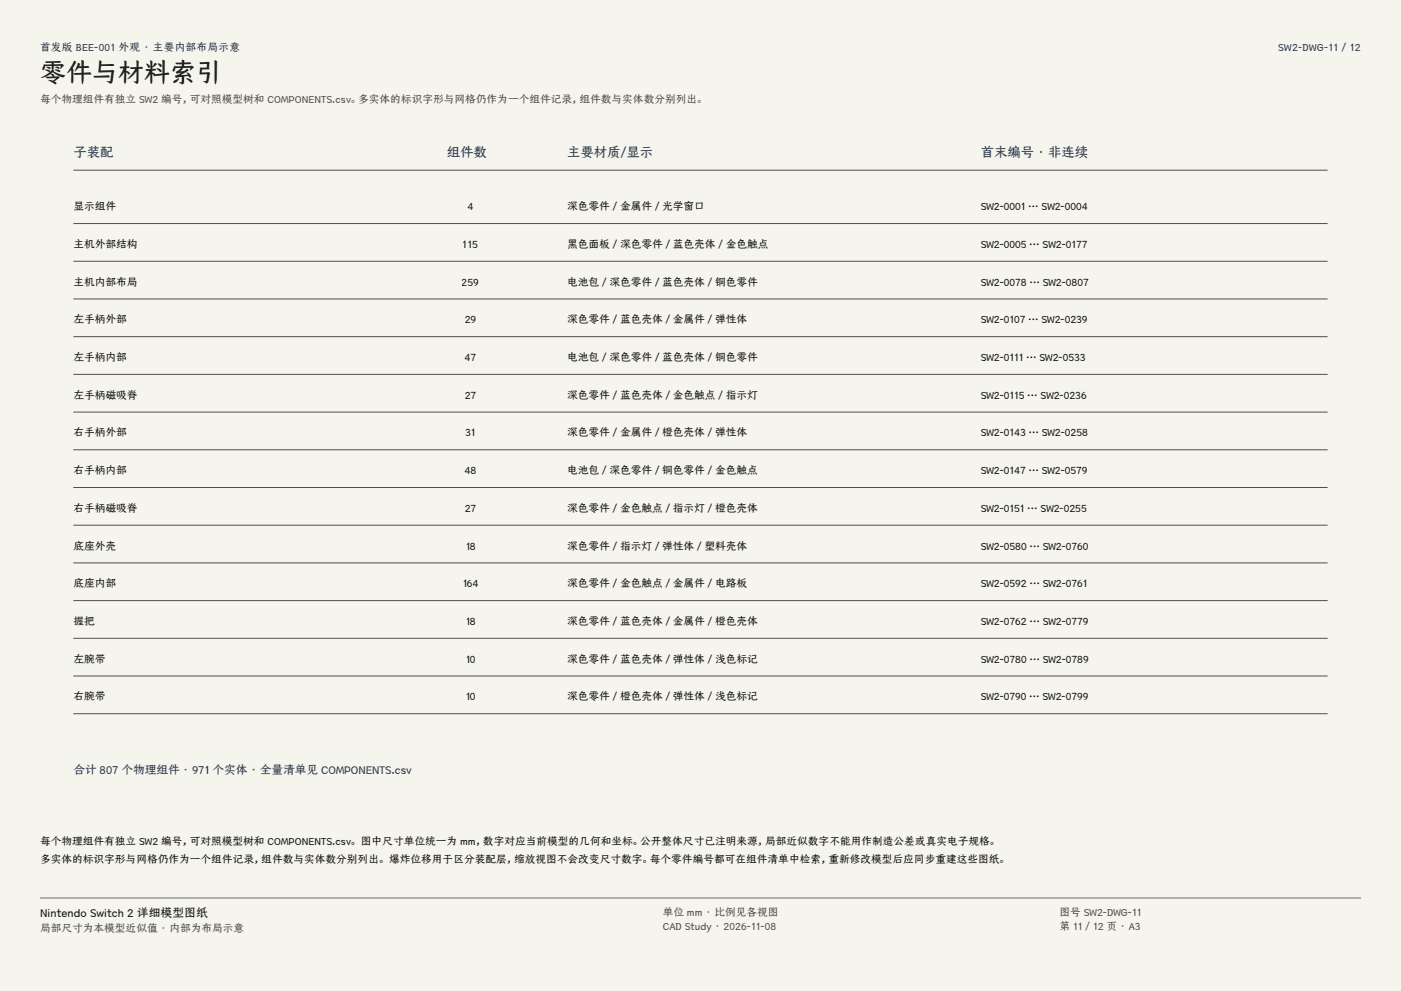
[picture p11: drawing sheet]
<svg xmlns="http://www.w3.org/2000/svg" width="420mm" height="297mm" viewBox="0 0 420 297" stroke-linecap="round" stroke-linejoin="round" font-family="sans-serif">
<defs><g id="words">
<text font-size="7.8" fill="#141413" x="12" y="24.7">零件与材料索引</text>
<g font-size="4" fill="#1b365d">
<text x="22" y="47">子装配</text>
<text x="134" y="47">组件数</text>
<text x="170" y="47">主要材质/显示</text>
<text x="294" y="47">首末编号 · 非连续</text>
</g>
<text font-size="3.5" fill="#1b365d" x="22" y="232">合计 807 个物理组件 · 971 个实体 · 全量清单见 COMPONENTS.csv</text>
<text font-size="3.5" fill="#141413" x="12" y="274.9">Nintendo Switch 2 详细模型图纸</text>
<g font-size="3.2" fill="#1b365d">
<text x="12" y="15.3">首发版 BEE-001 外观 · 主要内部布局示意</text>
<text x="383.2" y="15.3">SW2-DWG-11 / 12</text>
</g>
<g font-size="3.2" fill="#504e49">
<text x="12" y="30.9">每个物理组件有独立 SW2 编号，可对照模型树和 COMPONENTS.csv。多实体的标识字形与网格仍作为一个组件记录，组件数与实体数分别列出。</text>
<text x="198.7" y="274.5">单位 mm · 比例见各视图</text>
<text x="317.6" y="274.5">图号 SW2-DWG-11</text>
<text x="12" y="279.3">局部尺寸为本模型近似值 · 内部为布局示意</text>
<text x="198.7" y="278.8">CAD Study · 2026-11-08</text>
<text x="317.6" y="278.8">第 11 / 12 页 · A3</text>
</g>
<g font-size="3.2" fill="#141413">
<text x="22" y="63">显示组件</text>
<text x="140.1" y="63">4</text>
<text x="170" y="63">深色零件 / 金属件 / 光学窗口</text>
<text x="294" y="63">SW2-0001 … SW2-0004</text>
<text x="22" y="74.3">主机外部结构</text>
<text x="138.7" y="74.3">115</text>
<text x="170" y="74.3">黑色面板 / 深色零件 / 蓝色壳体 / 金色触点</text>
<text x="294" y="74.3">SW2-0005 … SW2-0177</text>
<text x="22" y="85.6">主机内部布局</text>
<text x="138.4" y="85.6">259</text>
<text x="170" y="85.6">电池包 / 深色零件 / 蓝色壳体 / 铜色零件</text>
<text x="294" y="85.6">SW2-0078 … SW2-0807</text>
<text x="22" y="96.9">左手柄外部</text>
<text x="139.3" y="96.9">29</text>
<text x="170" y="96.9">深色零件 / 蓝色壳体 / 金属件 / 弹性体</text>
<text x="294" y="96.9">SW2-0107 … SW2-0239</text>
<text x="22" y="108.2">左手柄内部</text>
<text x="139.3" y="108.2">47</text>
<text x="170" y="108.2">电池包 / 深色零件 / 蓝色壳体 / 铜色零件</text>
<text x="294" y="108.2">SW2-0111 … SW2-0533</text>
<text x="22" y="119.5">左手柄磁吸脊</text>
<text x="139.3" y="119.5">27</text>
<text x="170" y="119.5">深色零件 / 蓝色壳体 / 金色触点 / 指示灯</text>
<text x="294" y="119.5">SW2-0115 … SW2-0236</text>
<text x="22" y="130.8">右手柄外部</text>
<text x="139.4" y="130.8">31</text>
<text x="170" y="130.8">深色零件 / 金属件 / 橙色壳体 / 弹性体</text>
<text x="294" y="130.8">SW2-0143 … SW2-0258</text>
<text x="22" y="142.1">右手柄内部</text>
<text x="139.2" y="142.1">48</text>
<text x="170" y="142.1">电池包 / 深色零件 / 铜色零件 / 金色触点</text>
<text x="294" y="142.1">SW2-0147 … SW2-0579</text>
<text x="22" y="153.4">右手柄磁吸脊</text>
<text x="139.3" y="153.4">27</text>
<text x="170" y="153.4">深色零件 / 金色触点 / 指示灯 / 橙色壳体</text>
<text x="294" y="153.4">SW2-0151 … SW2-0255</text>
<text x="22" y="164.7">底座外壳</text>
<text x="139.4" y="164.7">18</text>
<text x="170" y="164.7">深色零件 / 指示灯 / 弹性体 / 塑料壳体</text>
<text x="294" y="164.7">SW2-0580 … SW2-0760</text>
<text x="22" y="176">底座内部</text>
<text x="138.6" y="176">164</text>
<text x="170" y="176">深色零件 / 金色触点 / 金属件 / 电路板</text>
<text x="294" y="176">SW2-0592 … SW2-0761</text>
<text x="22" y="187.3">握把</text>
<text x="139.4" y="187.3">18</text>
<text x="170" y="187.3">深色零件 / 蓝色壳体 / 金属件 / 橙色壳体</text>
<text x="294" y="187.3">SW2-0762 … SW2-0779</text>
<text x="22" y="198.6">左腕带</text>
<text x="139.5" y="198.6">10</text>
<text x="170" y="198.6">深色零件 / 蓝色壳体 / 弹性体 / 浅色标记</text>
<text x="294" y="198.6">SW2-0780 … SW2-0789</text>
<text x="22" y="209.9">右腕带</text>
<text x="139.5" y="209.9">10</text>
<text x="170" y="209.9">深色零件 / 橙色壳体 / 弹性体 / 浅色标记</text>
<text x="294" y="209.9">SW2-0790 … SW2-0799</text>
<text x="12" y="253.3">每个物理组件有独立 SW2 编号，可对照模型树和 COMPONENTS.csv。 图中尺寸单位统一为 mm，数字对应当前模型的几何和坐标。公开整体尺寸已注明来源，局部近似数字不能用作制造公差或真实电子规格。</text>
<text x="12" y="258.6">多实体的标识字形与网格仍作为一个组件记录，组件数与实体数分别列出。 爆炸位移用于区分装配层，缩放视图不会改变尺寸数字。每个零件编号都可在组件清单中检索，重新修改模型后应同步重建这些图纸。</text>
</g>
</g></defs>
<g fill="#f5f4ed">
<path d="M0 0h420v297h-420z"/>
<path d="M12 12h396v275h-396z"/>
</g>
<g fill="none" stroke="#504e49" stroke-width=".3">
<path d="M22 51h376M22 67h376M22 78.3h376M22 89.6h376M22 100.9h376M22 112.2h376M22 123.5h376M22 134.8h376M22 146.1h376M22 157.4h376M22 168.7h376M22 180h376"/>
<path d="M22 191.3h376M22 202.6h376M22 213.9h376"/>
</g>
<path d="M12 269.3h396zM12 269h396v.3h-396z" fill-rule="evenodd" fill="#504e49"/>
<use href="#words"/>
</svg>
